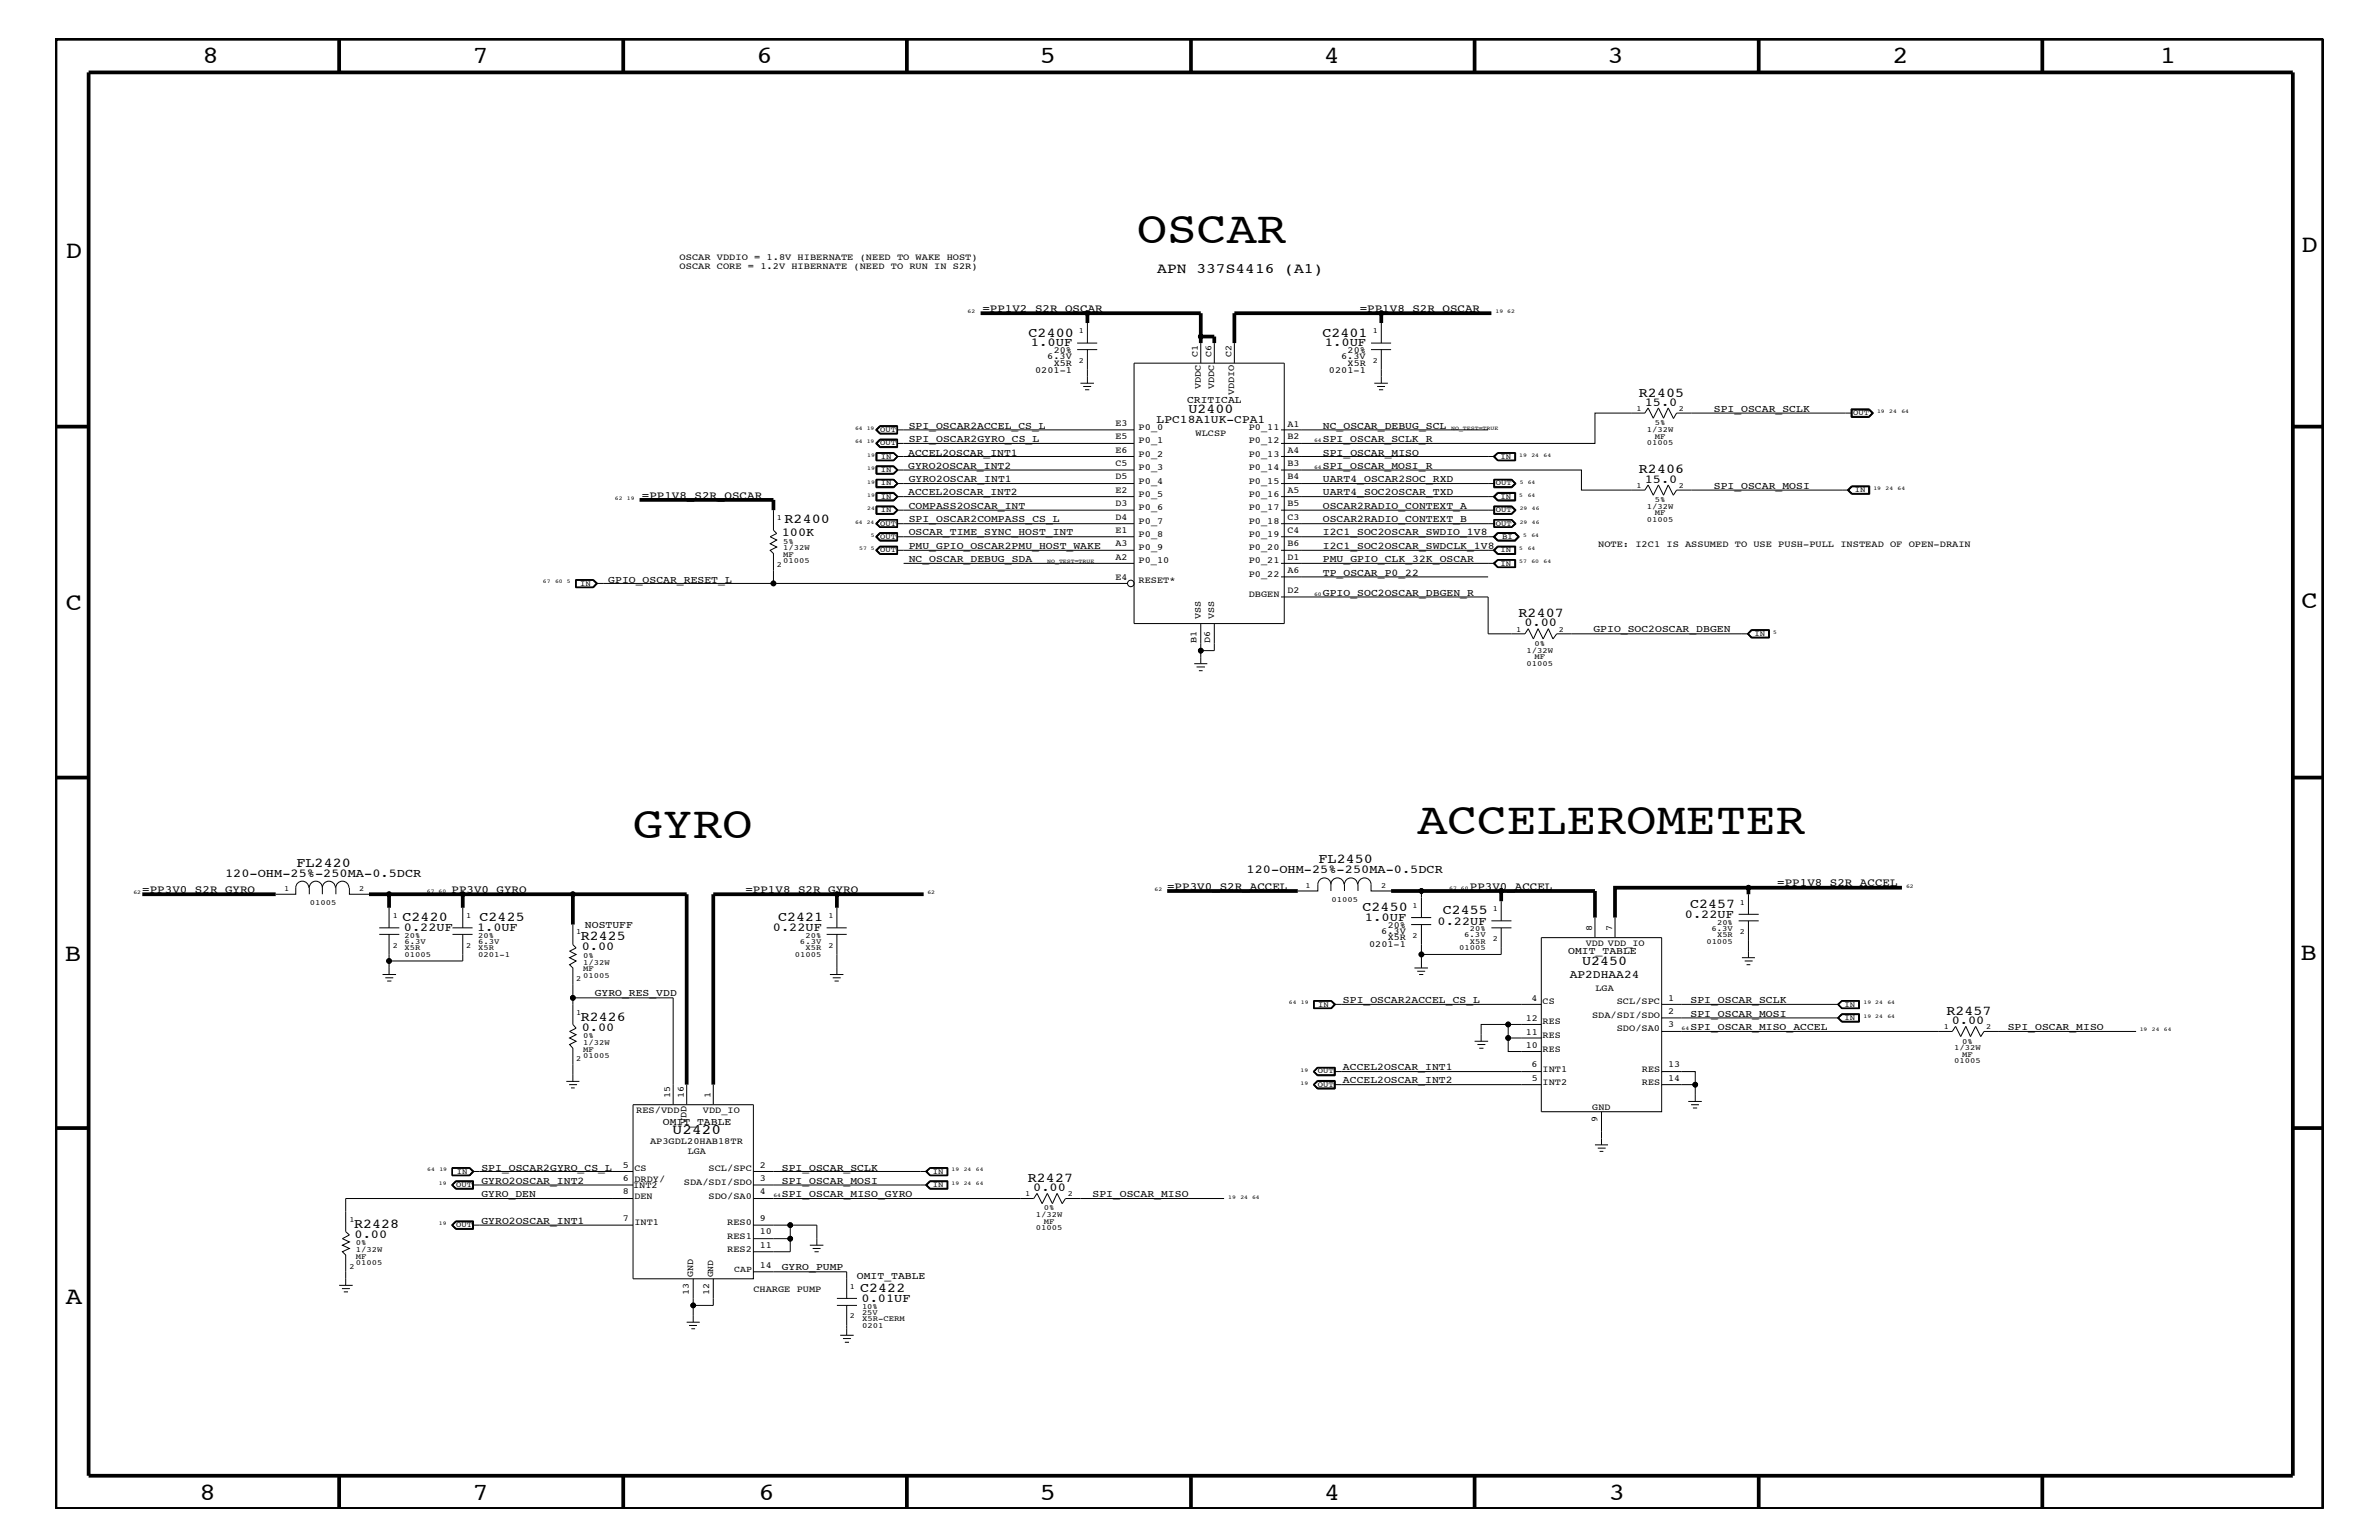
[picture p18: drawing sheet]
<svg xmlns="http://www.w3.org/2000/svg" width="432mm" height="279mm" viewBox="0 0 432 279" stroke-linecap="round" stroke-linejoin="round" font-family="sans-serif">
<defs><g id="words">
<g font-size="8.2">
<text x="206.4" y="44.1">OSCAR</text>
<text x="114.9" y="152">GYRO</text>
<text x="257.3" y="151.3">ACCELEROMETER</text>
</g>
<g font-size="4.5">
<text x="36.7" y="11.5">8</text>
<text x="85.8" y="11.5">7</text>
<text x="137.3" y="11.5">6</text>
<text x="188.7" y="11.5">5</text>
<text x="240.3" y="11.5">4</text>
<text x="291.8" y="11.5">3</text>
<text x="343.5" y="11.5">2</text>
<text x="392" y="11.5">1</text>
<text x="11.9" y="46.8">D</text>
<text x="417.8" y="45.7">D</text>
<text x="11.9" y="110.6">C</text>
<text x="417.7" y="110.4">C</text>
<text x="11.8" y="174.3">B</text>
<text x="417.6" y="174.2">B</text>
<text x="11.9" y="236.7">A</text>
<text x="36.2" y="272.1">8</text>
<text x="85.8" y="272.1">7</text>
<text x="137.7" y="272.1">6</text>
<text x="188.7" y="272.1">5</text>
<text x="240.4" y="272.1">4</text>
<text x="292" y="272.1">3</text>
</g>
<g font-size="2.6">
<text x="210.1" y="49.6">APN 337S4416 (A1)</text>
<text x="122.1" y="205.8">U2420</text>
</g>
<g font-size="2.5">
<text x="186.7" y="61.1">C2400</text>
<text x="240" y="61.1">C2401</text>
<text x="297.5" y="72">R2405</text>
<text x="215.7" y="75">U2400</text>
<text x="297.5" y="85.9">R2406</text>
<text x="142.4" y="94.9">R2400</text>
<text x="275.6" y="112">R2407</text>
<text x="53.8" y="157.3">FL2420</text>
<text x="239.3" y="156.7">FL2450</text>
<text x="73.1" y="167.1">C2420</text>
<text x="87" y="167.1">C2425</text>
<text x="141.2" y="167.1">C2421</text>
<text x="247.3" y="165.3">C2450</text>
<text x="261.9" y="165.9">C2455</text>
<text x="306.7" y="164.7">C2457</text>
<text x="105.4" y="170.6">R2425</text>
<text x="287.1" y="175">U2450</text>
<text x="105.4" y="185.2">R2426</text>
<text x="353.3" y="184.1">R2457</text>
<text x="186.6" y="214.4">R2427</text>
<text x="64.3" y="222.8">R2428</text>
<text x="156.1" y="234.4">C2422</text>
</g>
<g font-size="2.2">
<text x="187.1" y="62.9">1.0UF</text>
<text x="240.5" y="62.9">1.0UF</text>
<text x="298.5" y="73.7">15.0</text>
<text x="298.5" y="87.6">15.0</text>
<text x="141.9" y="97.3">100K</text>
<text x="276.7" y="113.7">0.00</text>
<text x="40.9" y="159">120-OHM-25%-250MA-0.5DCR</text>
<text x="226.3" y="158.4">120-OHM-25%-250MA-0.5DCR</text>
<text x="247.7" y="167.1">1.0UF</text>
<text x="260.9" y="167.8">0.22UF</text>
<text x="305.8" y="166.5">0.22UF</text>
<text x="73.3" y="168.9">0.22UF</text>
<text x="86.6" y="168.9">1.0UF</text>
<text x="105.6" y="172.4">0.00</text>
<text x="140.3" y="168.9">0.22UF</text>
<text x="354.2" y="185.8">0.00</text>
<text x="105.6" y="187">0.00</text>
<text x="187.5" y="216.1">0.00</text>
<text x="64.3" y="224.6">0.00</text>
<text x="156.4" y="236.2">0.01UF</text>
</g>
<g font-size="2.1">
<text x="209.9" y="76.8">LPC18A1UK-CPA1</text>
<text x="284.9" y="177.4">AP2DHAA24</text>
</g>
<g font-size="2">
<text x="178.3" y="56.6">=PP1V2_S2R_OSCAR</text>
<text x="246.8" y="56.6">=PP1V8_S2R_OSCAR</text>
<text x="116.5" y="90.5">=PP1V8_S2R_OSCAR</text>
<text x="25.8" y="162">=PP3V0_S2R_GYRO</text>
<text x="82" y="162">PP3V0_GYRO</text>
<text x="135.3" y="162">=PP1V8_S2R_GYRO</text>
<text x="211.8" y="161.4">=PP3V0_S2R_ACCEL</text>
<text x="266.8" y="161.4">PP3V0_ACCEL</text>
<text x="322.6" y="160.8">=PP1V8_S2R_ACCEL</text>
</g>
<g font-size="1.9">
<text x="164.9" y="77.8">SPI_OSCAR2ACCEL_CS_L</text>
<text x="215.5" y="73.2">CRITICAL</text>
<text x="240.1" y="77.8">NC_OSCAR_DEBUG_SCL</text>
<text x="311.1" y="74.7">SPI_OSCAR_SCLK</text>
<text x="164.8" y="82.7">ACCEL2OSCAR_INT1</text>
<text x="164.9" y="80.2">SPI_OSCAR2GYRO_CS_L</text>
<text x="240.1" y="82.7">SPI_OSCAR_MISO</text>
<text x="240.1" y="80.2">SPI_OSCAR_SCLK_R</text>
<text x="164.8" y="85">GYRO2OSCAR_INT2</text>
<text x="164.8" y="89.9">ACCEL2OSCAR_INT2</text>
<text x="164.9" y="87.5">GYRO2OSCAR_INT1</text>
<text x="240.1" y="85">SPI_OSCAR_MOSI_R</text>
<text x="240.1" y="87.5">UART4_OSCAR2SOC_RXD</text>
<text x="240.1" y="89.9">UART4_SOC2OSCAR_TXD</text>
<text x="311.1" y="88.7">SPI_OSCAR_MOSI</text>
<text x="164.9" y="94.8">SPI_OSCAR2COMPASS_CS_L</text>
<text x="164.9" y="92.3">COMPASS2OSCAR_INT</text>
<text x="240.1" y="92.3">OSCAR2RADIO_CONTEXT_A</text>
<text x="240.1" y="94.8">OSCAR2RADIO_CONTEXT_B</text>
<text x="164.9" y="99.6">PMU_GPIO_OSCAR2PMU_HOST_WAKE</text>
<text x="164.9" y="97.1">OSCAR_TIME_SYNC_HOST_INT</text>
<text x="240.1" y="97.1">I2C1_SOC2OSCAR_SWDIO_1V8</text>
<text x="240.1" y="99.6">I2C1_SOC2OSCAR_SWDCLK_1V8</text>
<text x="110.4" y="105.7">GPIO_OSCAR_RESET_L</text>
<text x="164.9" y="102.1">NC_OSCAR_DEBUG_SDA</text>
<text x="240.1" y="104.4">TP_OSCAR_P0_22</text>
<text x="240.1" y="102.1">PMU_GPIO_CLK_32K_OSCAR</text>
<text x="240.1" y="108.1">GPIO_SOC2OSCAR_DBGEN_R</text>
<text x="289.2" y="114.8">GPIO_SOC2OSCAR_DBGEN</text>
<text x="106.2" y="168.3">NOSTUFF</text>
<text x="284.6" y="173.2">OMIT_TABLE</text>
<text x="107.9" y="180.8">GYRO_RES_VDD</text>
<text x="243.8" y="182.1">SPI_OSCAR2ACCEL_CS_L</text>
<text x="306.8" y="184.4">SPI_OSCAR_MOSI</text>
<text x="306.8" y="182.1">SPI_OSCAR_SCLK</text>
<text x="306.8" y="186.9">SPI_OSCAR_MISO_ACCEL</text>
<text x="364.4" y="186.9">SPI_OSCAR_MISO</text>
<text x="243.8" y="196.5">ACCEL2OSCAR_INT2</text>
<text x="243.8" y="194.2">ACCEL2OSCAR_INT1</text>
<text x="120.3" y="204.1">OMIT_TABLE</text>
<text x="87.4" y="214.7">GYRO2OSCAR_INT2</text>
<text x="87.4" y="212.4">SPI_OSCAR2GYRO_CS_L</text>
<text x="141.9" y="214.7">SPI_OSCAR_MOSI</text>
<text x="141.9" y="212.4">SPI_OSCAR_SCLK</text>
<text x="87.4" y="217.2">GYRO_DEN</text>
<text x="141.9" y="217.2">SPI_OSCAR_MISO_GYRO</text>
<text x="198.3" y="217.2">SPI_OSCAR_MISO</text>
<text x="87.4" y="222">GYRO2OSCAR_INT1</text>
<text x="141.9" y="230.5">GYRO_PUMP</text>
<text x="155.5" y="232">OMIT_TABLE</text>
</g>
<g font-size="1.7">
<text x="123.4" y="47.1">OSCAR VDDIO = 1.8V HIBERNATE (NEED TO WAKE HOST)</text>
<text x="123.4" y="48.9">OSCAR CORE = 1.2V HIBERNATE (NEED TO RUN IN S2R)</text>
<text x="190.1" y="65.1">6.3V</text>
<text x="191.3" y="64">20%</text>
<text x="217.4" y="64.7" transform="rotate(-90 217.4 64.7)">C1</text>
<text x="219.9" y="64.7" transform="rotate(-90 219.9 64.7)">C6</text>
<text x="223.5" y="64.7" transform="rotate(-90 223.5 64.7)">C2</text>
<text x="243.4" y="65.1">6.3V</text>
<text x="244.6" y="64">20%</text>
<text x="187.9" y="67.6">0201-1</text>
<text x="191.3" y="66.4">X5R</text>
<text x="217.9" y="70.6" transform="rotate(-90 217.9 70.6)">VDDC</text>
<text x="220.4" y="70.6" transform="rotate(-90 220.4 70.6)">VDDC</text>
<text x="224" y="71.7" transform="rotate(-90 224 71.7)">VDDIO</text>
<text x="241.2" y="67.6">0201-1</text>
<text x="244.6" y="66.4">X5R</text>
<text x="202.4" y="77.3">E3</text>
<text x="233.7" y="77.4">A1</text>
<text x="202.4" y="79.7">E5</text>
<text x="202.4" y="82.2">E6</text>
<text x="206.7" y="82.8">P0_2</text>
<text x="206.7" y="80.5">P0_1</text>
<text x="206.7" y="78">P0_0</text>
<text x="217" y="79.2">WLCSP</text>
<text x="226.7" y="80.5">P0_12</text>
<text x="226.7" y="78">P0_11</text>
<text x="226.7" y="82.8">P0_13</text>
<text x="233.7" y="79.7">B2</text>
<text x="233.7" y="82.2">A4</text>
<text x="202.4" y="84.5">C5</text>
<text x="202.4" y="87">D5</text>
<text x="202.4" y="89.4">E2</text>
<text x="206.7" y="87.7">P0_4</text>
<text x="206.7" y="85.3">P0_3</text>
<text x="226.7" y="87.7">P0_15</text>
<text x="226.7" y="85.3">P0_14</text>
<text x="233.7" y="84.5">B3</text>
<text x="233.7" y="87">B4</text>
<text x="233.7" y="89.4">A5</text>
<text x="202.4" y="91.8">D3</text>
<text x="202.4" y="94.3">D4</text>
<text x="206.7" y="95">P0_7</text>
<text x="206.7" y="90.1">P0_5</text>
<text x="206.7" y="92.6">P0_6</text>
<text x="226.7" y="95">P0_18</text>
<text x="226.7" y="92.6">P0_17</text>
<text x="226.7" y="90.1">P0_16</text>
<text x="233.7" y="91.8">B5</text>
<text x="233.7" y="94.3">C3</text>
<text x="202.4" y="101.5">A2</text>
<text x="202.4" y="96.7">E1</text>
<text x="202.4" y="99.1">A3</text>
<text x="206.7" y="99.9">P0_9</text>
<text x="206.7" y="97.4">P0_8</text>
<text x="226.7" y="99.9">P0_20</text>
<text x="226.7" y="97.4">P0_19</text>
<text x="233.7" y="96.7">C4</text>
<text x="233.7" y="99.1">B6</text>
<text x="233.7" y="101.5">D1</text>
<text x="290.1" y="99.3">NOTE: I2C1 IS ASSUMED TO USE PUSH-PULL INSTEAD OF OPEN-DRAIN</text>
<text x="202.4" y="105.2">E4</text>
<text x="206.7" y="102.2">P0_10</text>
<text x="206.7" y="105.9">RESET*</text>
<text x="226.7" y="102.2">P0_21</text>
<text x="226.7" y="104.7">P0_22</text>
<text x="233.7" y="107.6">D2</text>
<text x="233.7" y="104">A6</text>
<text x="217.9" y="112.3" transform="rotate(-90 217.9 112.3)">VSS</text>
<text x="220.4" y="112.3" transform="rotate(-90 220.4 112.3)">VSS</text>
<text x="226.7" y="108.3">DBGEN</text>
<text x="217.2" y="116.6" transform="rotate(-90 217.2 116.6)">B1</text>
<text x="219.6" y="116.6" transform="rotate(-90 219.6 116.6)">D6</text>
<text x="248.5" y="171.8">0201-1</text>
<text x="250.7" y="169.4">6.3V</text>
<text x="251.9" y="170.6">X5R</text>
<text x="251.9" y="168.3">20%</text>
<text x="287.8" y="171.6">VDD VDD_IO</text>
<text x="289" y="168.9" transform="rotate(-90 289 168.9)">8</text>
<text x="292.6" y="168.9" transform="rotate(-90 292.6 168.9)">7</text>
<text x="289.6" y="179.9">LGA</text>
<text x="276.9" y="185.3">12</text>
<text x="278" y="181.6">4</text>
<text x="280" y="185.9">RES</text>
<text x="280" y="182.2">CS</text>
<text x="289" y="184.7">SDA/SDI/SDO</text>
<text x="293.5" y="182.2">SCL/SPC</text>
<text x="302.8" y="181.6">1</text>
<text x="302.8" y="184">2</text>
<text x="276.9" y="190.2">10</text>
<text x="276.9" y="187.7">11</text>
<text x="280" y="188.3">RES</text>
<text x="280" y="190.8">RES</text>
<text x="293.5" y="187.1">SDO/SA0</text>
<text x="302.8" y="186.4">3</text>
<text x="278" y="193.7">6</text>
<text x="278" y="196.2">5</text>
<text x="280" y="196.8">INT2</text>
<text x="280" y="194.4">INT1</text>
<text x="298" y="196.8">RES</text>
<text x="298" y="194.4">RES</text>
<text x="302.8" y="193.7">13</text>
<text x="302.8" y="196.1">14</text>
<text x="115.5" y="201.9">RES/VDD</text>
<text x="121.7" y="199.2" transform="rotate(-90 121.7 199.2)">15</text>
<text x="124.1" y="199.2" transform="rotate(-90 124.1 199.2)">16</text>
<text x="124.6" y="204" transform="rotate(-90 124.6 204)">VDD</text>
<text x="127.6" y="201.9">VDD_IO</text>
<text x="128.9" y="199.2" transform="rotate(-90 128.9 199.2)">1</text>
<text x="289" y="201.5">GND</text>
<text x="290" y="203.5" transform="rotate(-90 290 203.5)">9</text>
<text x="118" y="207.6">AP3GDL20HAB18TR</text>
<text x="124.8" y="209.3">LGA</text>
<text x="113" y="211.9">5</text>
<text x="113" y="214.2">6</text>
<text x="114.9" y="215.6">INT2</text>
<text x="115.1" y="214.4">DRDY/</text>
<text x="115.1" y="212.5">CS</text>
<text x="124.1" y="215">SDA/SDI/SDO</text>
<text x="128.6" y="212.5">SCL/SPC</text>
<text x="137.9" y="211.9">2</text>
<text x="137.9" y="214.2">3</text>
<text x="113" y="216.7">8</text>
<text x="113" y="221.5">7</text>
<text x="115.1" y="217.5">DEN</text>
<text x="128.6" y="217.5">SDO/SA0</text>
<text x="137.9" y="221.5">9</text>
<text x="137.9" y="216.7">4</text>
<text x="115.1" y="222.3">INT1</text>
<text x="132" y="227.1">RES2</text>
<text x="132" y="224.7">RES1</text>
<text x="132" y="222.3">RES0</text>
<text x="137.9" y="224">10</text>
<text x="137.9" y="226.4">11</text>
<text x="125.8" y="231.8" transform="rotate(-90 125.8 231.8)">GND</text>
<text x="137.9" y="230.1">14</text>
<text x="125.1" y="234.9" transform="rotate(-90 125.1 234.9)">13</text>
<text x="128.7" y="234.9" transform="rotate(-90 128.7 234.9)">12</text>
<text x="136.7" y="234.4">CHARGE PUMP</text>
</g>
<g font-size="1.6">
<text x="129.5" y="231.8" transform="rotate(-90 129.5 231.8)">GND</text>
<text x="133.3" y="230.7">CAP</text>
</g>
<g font-size="1.4">
<text x="195.8" y="60.4">1</text>
<text x="195.8" y="65.9">2</text>
<text x="249.2" y="60.4">1</text>
<text x="249.2" y="65.9">2</text>
<text x="297" y="74.6">1</text>
<text x="300.4" y="77.2">5%</text>
<text x="304.7" y="74.6">2</text>
<text x="336.4" y="75.4">OUT</text>
<text x="159.8" y="80.8">OUT</text>
<text x="159.8" y="78.3">OUT</text>
<text x="159.9" y="83.3">IN</text>
<text x="272.4" y="83.3">IN</text>
<text x="298.9" y="80.8">01005</text>
<text x="298.9" y="78.3">1/32W</text>
<text x="300.4" y="79.6">MF</text>
<text x="159.9" y="88.1">IN</text>
<text x="159.9" y="85.6">IN</text>
<text x="271.5" y="88.1">OUT</text>
<text x="297" y="88.6">1</text>
<text x="304.7" y="88.6">2</text>
<text x="336.6" y="89.3">IN</text>
<text x="141" y="94.3">1</text>
<text x="159.8" y="95.4">OUT</text>
<text x="159.9" y="92.9">IN</text>
<text x="159.9" y="90.5">IN</text>
<text x="271.5" y="92.9">OUT</text>
<text x="271.5" y="95.4">OUT</text>
<text x="272.4" y="90.5">IN</text>
<text x="298.9" y="94.8">01005</text>
<text x="298.9" y="92.3">1/32W</text>
<text x="300.4" y="91.1">5%</text>
<text x="300.4" y="93.5">MF</text>
<text x="142.2" y="99.9">1/32W</text>
<text x="142.2" y="98.7">5%</text>
<text x="142.2" y="101">MF</text>
<text x="159.8" y="100.2">OUT</text>
<text x="159.8" y="97.7">OUT</text>
<text x="272.4" y="100.2">IN</text>
<text x="272.6" y="97.7">BI</text>
<text x="105.3" y="106.3">IN</text>
<text x="141" y="102.9">2</text>
<text x="142.2" y="102.2">01005</text>
<text x="272.4" y="102.6">IN</text>
<text x="275.2" y="114.7">1</text>
<text x="277.1" y="118.4">1/32W</text>
<text x="278.5" y="119.6">MF</text>
<text x="278.5" y="117.2">0%</text>
<text x="283" y="114.7">2</text>
<text x="318.4" y="115.3">IN</text>
<text x="277.1" y="120.8">01005</text>
<text x="51.6" y="161.7">1</text>
<text x="65.2" y="161.7">2</text>
<text x="237" y="161.1">1</text>
<text x="250.7" y="161.1">2</text>
<text x="56.3" y="164.2">01005</text>
<text x="71.3" y="166.5">1</text>
<text x="84.6" y="166.5">1</text>
<text x="150.4" y="166.5">1</text>
<text x="241.7" y="163.6">01005</text>
<text x="256.4" y="164.7">1</text>
<text x="270.9" y="165.3">1</text>
<text x="311.7" y="167.8">20%</text>
<text x="315.8" y="164.1">1</text>
<text x="71.3" y="172">2</text>
<text x="73.4" y="171.2">6.3V</text>
<text x="73.4" y="170.1">20%</text>
<text x="73.4" y="172.4">X5R</text>
<text x="73.4" y="173.7">01005</text>
<text x="84.6" y="172">2</text>
<text x="86.8" y="171.2">6.3V</text>
<text x="86.8" y="173.7">0201-1</text>
<text x="86.8" y="172.4">X5R</text>
<text x="86.8" y="170.1">20%</text>
<text x="104.6" y="169.5">1</text>
<text x="105.8" y="173.8">0%</text>
<text x="144.3" y="173.7">01005</text>
<text x="145.2" y="171.2">6.3V</text>
<text x="146.2" y="170.1">20%</text>
<text x="146.2" y="172.4">X5R</text>
<text x="150.4" y="172">2</text>
<text x="256.4" y="170.1">2</text>
<text x="264.8" y="172.4">01005</text>
<text x="265.8" y="170">6.3V</text>
<text x="266.8" y="168.9">20%</text>
<text x="266.8" y="171.2">X5R</text>
<text x="270.9" y="170.7">2</text>
<text x="309.7" y="171.2">01005</text>
<text x="310.6" y="168.9">6.3V</text>
<text x="311.7" y="170">X5R</text>
<text x="315.8" y="169.5">2</text>
<text x="104.6" y="178">2</text>
<text x="105.8" y="176.2">MF</text>
<text x="105.8" y="177.4">01005</text>
<text x="105.8" y="175">1/32W</text>
<text x="104.6" y="184.1">1</text>
<text x="239.3" y="182.7">IN</text>
<text x="334.8" y="185">IN</text>
<text x="334.8" y="182.7">IN</text>
<text x="105.8" y="192">01005</text>
<text x="105.8" y="189.5">1/32W</text>
<text x="105.8" y="188.3">0%</text>
<text x="105.8" y="190.8">MF</text>
<text x="352.8" y="186.7">1</text>
<text x="354.7" y="190.5">1/32W</text>
<text x="356.2" y="189.3">0%</text>
<text x="356.2" y="191.7">MF</text>
<text x="360.5" y="186.7">2</text>
<text x="104.6" y="192.6">2</text>
<text x="239.2" y="197.2">OUT</text>
<text x="239.2" y="194.8">OUT</text>
<text x="354.7" y="192.9">01005</text>
<text x="82.8" y="215.3">OUT</text>
<text x="82.9" y="213">IN</text>
<text x="169.3" y="215.3">IN</text>
<text x="169.3" y="213">IN</text>
<text x="63.4" y="221.7">1</text>
<text x="186.1" y="217">1</text>
<text x="188" y="220.8">1/32W</text>
<text x="189.4" y="219.6">0%</text>
<text x="193.8" y="217">2</text>
<text x="64.6" y="227.1">1/32W</text>
<text x="64.6" y="225.9">0%</text>
<text x="82.8" y="222.6">OUT</text>
<text x="188" y="223.2">01005</text>
<text x="189.4" y="222">MF</text>
<text x="63.4" y="230.2">2</text>
<text x="64.6" y="229.6">01005</text>
<text x="64.6" y="228.4">MF</text>
<text x="154.3" y="233.8">1</text>
<text x="154.3" y="239.2">2</text>
<text x="156.5" y="239.7">X5R-CERM</text>
<text x="156.5" y="238.5">25V</text>
<text x="156.5" y="237.4">10%</text>
<text x="156.5" y="240.9">0201</text>
</g>
<g font-size="1">
<text x="175.6" y="56.8">62</text>
<text x="271.4" y="56.8">19 62</text>
<text x="340.7" y="75">19</text>
<text x="342.9" y="75">24</text>
<text x="345.1" y="75">64</text>
<text x="155.2" y="78">64 19</text>
<text x="155.2" y="80.5">64 19</text>
<text x="157.4" y="82.8">19</text>
<text x="238.5" y="80.2">64</text>
<text x="263.4" y="78">NO_TEST=TRUE</text>
<text x="275.8" y="82.8">19</text>
<text x="278" y="82.8">24</text>
<text x="280.2" y="82.8">64</text>
<text x="157.4" y="87.7">19</text>
<text x="157.4" y="85.3">19</text>
<text x="238.5" y="85">64</text>
<text x="275.8" y="87.7">5</text>
<text x="277.3" y="87.7">64</text>
<text x="340" y="88.9">19</text>
<text x="342.2" y="88.9">24</text>
<text x="344.4" y="88.9">64</text>
<text x="111.6" y="90.7">62</text>
<text x="113.8" y="90.7">19</text>
<text x="155.2" y="95">64 24</text>
<text x="157.4" y="92.6">24</text>
<text x="157.4" y="90.1">19</text>
<text x="275.8" y="90.1">5</text>
<text x="275.8" y="92.6">29</text>
<text x="275.8" y="95">29</text>
<text x="277.3" y="90.1">64</text>
<text x="278" y="92.6">46</text>
<text x="278" y="95">46</text>
<text x="156" y="99.9">57 5</text>
<text x="158.1" y="97.4">5</text>
<text x="275.8" y="99.9">5</text>
<text x="276.4" y="97.4">5</text>
<text x="277.3" y="99.9">64</text>
<text x="278" y="97.4">64</text>
<text x="98.6" y="105.9">67</text>
<text x="100.8" y="105.9">60 5</text>
<text x="190.1" y="102.2">NO_TEST=TRUE</text>
<text x="275.8" y="102.2">57</text>
<text x="278" y="102.2">60</text>
<text x="280.2" y="102.2">64</text>
<text x="238.5" y="108.1">60</text>
<text x="321.8" y="115">5</text>
<text x="77.5" y="162">67 60</text>
<text x="209.5" y="161.7">62</text>
<text x="263.1" y="161.4">67 60</text>
<text x="345.9" y="161.1">62</text>
<text x="24.2" y="162.3">62</text>
<text x="168.3" y="162.2">62</text>
<text x="233.9" y="182.2">64</text>
<text x="236.1" y="182.2">19</text>
<text x="338.2" y="184.7">19 24</text>
<text x="338.2" y="182.2">19 24</text>
<text x="342.6" y="184.7">64</text>
<text x="342.6" y="182.2">64</text>
<text x="305.2" y="186.9">64</text>
<text x="388.4" y="187.1">19</text>
<text x="390.6" y="187.1">24</text>
<text x="392.8" y="187.1">64</text>
<text x="236.1" y="196.8">19</text>
<text x="236.1" y="194.4">19</text>
<text x="77.6" y="212.5">64</text>
<text x="79.7" y="215">19</text>
<text x="79.8" y="212.5">19</text>
<text x="172.7" y="215">19</text>
<text x="172.7" y="212.5">19</text>
<text x="174.9" y="215">24</text>
<text x="174.9" y="212.5">24</text>
<text x="177.1" y="215">64</text>
<text x="177.1" y="212.5">64</text>
<text x="140.4" y="217.2">64</text>
<text x="222.9" y="217.5">19</text>
<text x="225.1" y="217.5">24 64</text>
<text x="79.7" y="222.3">19</text>
</g>
</g></defs>
<g fill="none" stroke="#000" stroke-width=".18">
<path d="M197.4 58.6v3.6M250.7 58.6v3.6M159.7 77.2h3.2v1.6h-3.2l-.8-.8zM159.7 79.7h3.2v1.5h-3.2l-.8-.8zM159.7 79.7l-.7 .7 .7 .7h3.2M159.8 79.8h3v1.2h-3l-.7-.6zM159.8 77.3l-.7 .7 .7 .7M162.8 78h43M162.8 77.3v1.4M162.8 79.9h-3l-.6 .5 .6 .6M162.8 77.4h-3l-.6 .6 .6 .6h3M162.9 77.3h-3.2l-.7 .7 .7 .7h3.2"/>
<path d="M195.5 62.2h3.6M195.5 63.4h3.6M196.1 69.5h2.5M196.6 70.1h1.4M196.9 70.7h.8M197.4 63.4v6.1M205.8 65.9h27.3v47.2h-27.3zM217.9 62.2v3.7M220.4 62.2v3.7M224 62.2v3.7M232.5 78h37.6M248.9 63.4h3.6"/>
<path d="M248.9 62.2h3.6M249.4 69.5h2.5M250 70.1h1.4M250.3 70.7h.8M250.7 63.4v6.1M303.7 75.9l-.9-1.9-.9 1.9-.9-1.9-.9 1.9-1-1.9-.5 .9h-9.1v5.5h-57M336 74.2h3.3l.7 .7-.7 .8h-3.3zM336.1 74.4h3.1l.7 .5-.7 .7h-3.1zM336.1 74.9h-31.8l-.6 1.1M339.2 74.4l.6 .5-.6 .6h-3.1M339.2 75.7l.8-.8-.8-.6h-3.1v1.4M140.4 92.6v3.6l.6 .6-1.2 .6 1.2 .6-1.2 .7 1.2 .5-1.2 .6 .6 .6v5.5"/>
<path d="M158.9 99.8l.8-.7h3.2v1.5h-3.2zM158.9 97.4l.8-.8h3.2v1.5h-3.2zM159 91.8h3.2l.8 .8-.8 .7h-3.2zM159 91.9h3.2M159 89.4h3.2l.7 .7-.7 .8M159 84.6h3.2M159 93.2h3.2M159 87h3.2l.8 .7-.8 .8h-3.2zM159 89.3h3.2l.8 .8-.8 .8h-3.2zM159 84.5h3.2l.8 .8-.8 .7h-3.2zM159 86h3.2M159.1 89.5h3.1l.6 .6-.6 .7h-3.1z"/>
<path d="M159.1 87.1h3.1l.6 .6-.6 .6h-3.1zM159.1 82.2h3.1l.6 .6-.6 .7h-3.1zM159.1 84.6v1.4M159.1 91.9v1.3M159.2 92h2.9l.7 .6-.7 .6h-2.9zM159.2 89.5v1.2h2.9l.7-.6M159.2 82.2v1.3M159.2 84.7h2.9l.7 .6-.7 .6h-2.9zM159.2 87.1v1.2M159.7 94.3l-.8 .7 .8 .7M159.7 94.3h3.2v1.4h-3.2M159.7 94.3l-.7 .7 .7 .7"/>
<path d="M159.8 94.3l-.6 .7 .6 .6M159.8 94.3h3v1.3h-3M159.8 99.2l-.7 .6 .7 .7M159.8 96.7l-.7 .7 .7 .7h3v-1.4M159.8 94.3l-.7 .7 .7 .6M162.1 89.5l.7 .6M162.1 87.1l.7 .6M162.1 82.2l.7 .6M162.2 87l.7 .7-.7 .7h-3.2M162.2 91.9l.7 .7-.7 .6M162.2 84.6l.7 .7-.7 .7M162.2 82.1l.7 .7-.7 .8"/>
<path d="M162.2 82.1l.8 .7-.8 .8M162.2 91.9l.6 .7M162.2 84.6l.6 .7M162.2 82.1h-3.2v1.5h3.2M162.8 92.6h43M162.8 95h43M162.8 82.8h43M162.8 99.8h43M162.8 97.4h43M162.8 87.7h43M162.8 90.1h43M162.8 85.3h43"/>
<path d="M162.8 80.4h43M162.8 99.2v1.3M162.8 87.7l-.7 .6M162.8 82.8l-.7 .7M162.8 92.6l-.6 .6M162.8 85.3l-.6 .7M162.8 99.2h-3l-.6 .6 .6 .6h3M162.8 96.8h-3l-.6 .6 .6 .6h3M162.9 99.2h-3.2l-.7 .6 .7 .7h3.2M162.9 96.7h-3.2l-.7 .7 .7 .7M232.5 85.3h54.5v3.6h11.6l.5-.9 1 1.8 .9-1.8 .9 1.8 .9-1.8 .9 1.8 .6-.9h31.3M232.5 92.6h38.8"/>
<path d="M232.5 95h38.8M232.5 82.8h38.8M232.5 99.8h38.8M232.5 97.4h38.8M232.5 87.7h38.8M232.5 90.1h38.8M271 82.8l.8-.7h3.3v1.5h-3.3zM271 90.1l.8-.8h3.3v1.6h-3.3zM271 99.8l.8-.7h3.3v1.5h-3.3zM271.1 97.4l.8-.7h3.1l.7 .7-.7 .7h-3.1zM271.1 87h3.3l.8 .7-.8 .8h-3.3zM271.1 91.8h3.3l.8 .8-.8 .7h-3.3z"/>
<path d="M271.1 94.3h3.3l.8 .7-.8 .7h-3.3zM271.2 94.3h3.1M271.2 87.1h3.1M271.2 97.4l.7-.7h3l.7 .7-.7 .7h-3zM271.2 94.3v1.4M271.2 95.6h3.1M271.2 88.3h3.1M271.3 92h3l.6 .6-.6 .6h-3zM271.3 99.8l.6-.6h3v1.2h-3zM271.3 87.1v1.2M271.3 94.3v1.3M271.8 96.6h3.2l.8 .8-.8 .7h-3.2l-.8-.7z"/>
<path d="M271.9 82.2l-.6 .6 .6 .7M271.9 89.5l-.6 .6 .6 .6h3v-1.2M271.9 89.5h3.1M271.9 90.9l-.8-.8 .8-.7h3.1v1.5M271.9 99.2h3.1v1.3h-3.1M271.9 82.2h3.1M271.9 82.1l-.8 .7 .8 .8M271.9 99.2l-.8 .6 .8 .7M271.9 82.2l-.7 .6 .7 .7M271.9 89.5l-.7 .6 .7 .7h3.1M271.9 99.2l-.7 .6 .7 .7M271.9 96.8h3l.6 .6-.6 .6h-3l-.6-.6z"/>
<path d="M271.9 83.5h3.1M274.3 91.9h-3.1v1.3h3.1M274.3 91.9l.8 .7-.8 .6M274.3 87l.8 .7-.8 .7h-3.1v-1.4M274.3 94.3l.8 .7-.8 .7M274.3 91.9l.7 .7-.7 .6M274.3 94.3l.7 .7-.7 .6M274.3 87.1l.7 .6-.7 .6M274.3 94.3l.6 .7-.6 .6M274.3 87.1l.6 .6-.6 .6M274.9 82.2v1.3M275 82.1v1.5"/>
<path d="M335.3 88.9l.8-.7h3.3v1.5h-3.3zM336.1 88.2h3.2v1.4h-3.2M336.1 88.2l-.6 .7 .6 .7M336.1 88.2l-.7 .7 .7 .7M339.2 88.3h-3.1l-.5 .6 .5 .6h3.1M339.2 88.2v1.4M107.6 105.3l.7 .6-.7 .6M107.6 105.3l.6 .6M107.6 105.3h-3v1.2h3M107.7 105.2l.7 .7-.7 .7M107.7 105.2l.8 .7-.8 .7M107.7 105.2h-3.2v1.4h3.2"/>
<path d="M108.2 105.9h96.4M108.2 105.9l-.6 .6M164 102.2h41.8M217.9 113.1v4.9h2.5v-4.9M217.9 118v2.4M232.5 108.3h37.6v6.7h6.7l.6-.9 .9 1.8 .9-1.8 .9 1.8 .9-1.8 .9 1.8 .6-.9h34.9M232.5 102.2h38.8M232.5 104.7h37.6M271 102.2l.8-.7h3.3v1.5h-3.3zM271.2 102.2l.7 .7M271.9 101.6l-.6 .6 .6 .7M271.9 101.6h3.1"/>
<path d="M271.9 101.5l-.8 .7 .8 .8M271.9 101.6l-.7 .6M271.9 102.9h3.1M274.9 101.6v1.3M275 101.5v1.5M317.2 115l.7 .7M317.4 115l.5-.6h3.1v1.2h-3.1zM317.9 114.2h3.3v1.6h-3.3l-.7-.8zM317.9 114.3h3.2v1.4h-3.2M317.9 114.3l-.7 .7M317.9 114.3l-.6 .7 .6 .7M216.8 120.4h2.3"/>
<path d="M217.2 121h1.5M217.6 121.7h.7M56.1 161.1a1.19 1.19 0 0 0-1.2-1.2 1.19 1.19 0 0 0-1.2 1.2v1.1h-3.7M58.5 161.1a1.19 1.19 0 0 0-1.2-1.2 1.19 1.19 0 0 0-1.2 1.2v1.1M58.5 161.1v1.1M58.5 161.1a1.19 1.19 0 0 1 1.2-1.2 1.19 1.19 0 0 1 1.2 1.2M63.3 161.1a1.19 1.19 0 0 0-1.2-1.2 1.19 1.19 0 0 0-1.1 1.2v1.1M63.4 161.1v1.1h3.6M68.8 168.3h3.7M68.8 169.5h3.7M69.4 176.8h2.5M69.9 177.4h1.5"/>
<path d="M70.3 178h.7M70.6 164.7v3.6M70.6 169.5v7.3M82.1 168.3h3.7M82.1 169.5h3.7M84 169.5v4.9h-13.4M84 164.7v3.6M104 167.7v3.7l.6 .6-1.2 .6 1.2 .6-1.2 .6 1.2 .6-1.2 .6 .6 .6v5.4h18.2v19.4M150 169.5h3.7M150 168.3h3.7M150.6 176.8h2.5M151.1 177.4h1.5"/>
<path d="M151.5 178h.7M151.9 164.7v3.6M151.9 169.5v7.3M241.6 160.5a1.19 1.19 0 0 1 1.2-1.2 1.19 1.19 0 0 1 1.1 1.2M241.6 160.5a1.19 1.19 0 0 0-1.2-1.2 1.19 1.19 0 0 0-1.2 1.2v1.1h-3.6M241.6 160.5v1.1M246.4 160.5a1.19 1.19 0 0 0-1.2-1.2 1.19 1.19 0 0 0-1.2 1.2v1.1M246.5 161.6v-1.1a1.19 1.19 0 0 1 1.2-1.2 1.19 1.19 0 0 1 1.2 1.2v1.1h3.6M256.1 167.7h3.7M256.1 166.5h3.7M256.7 175.6h2.5M257.2 176.2h1.5"/>
<path d="M257.6 176.8h.7M258 167.7v5.5h14.5v-4.9M258 161.6v4.9M258 173.2v2.4M270.7 167.1h3.6M270.7 168.3h3.6M272.5 163.5v3.6M279.8 170.1h21.8v31.6h-21.8zM289.5 166.5v3.6M293.1 166.5v3.6M315.6 165.9h3.6M315.6 167.1h3.6"/>
<path d="M316.2 173.8h2.3M316.7 174.4h1.4M317 175h.7M317.4 162.2v3.7M317.4 167.1v6.7M102.8 196.2h2.4M103.3 196.8h1.4M103.6 197.4h.7M104 181v4.9l.6 .6-1.2 .6 1.2 .6-1.2 .6 1.2 .6-1.2 .6 .6 .7v6M124.6 196.8v3.6M129.5 196.8v3.6M238.4 196.8l.7-.8h3.2v1.6h-3.2z"/>
<path d="M238.4 194.4l.7-.7h3.2v1.5h-3.2zM238.5 196.8l.6-.6h3.1v1.3h-3.1zM238.5 181.6h3.2l.5 .6-.5 .7h-3.2zM239.1 193.7h3.1v1.3h-3.1l-.6-.6zM239.1 193.7l-.7 .7 .7 .7h3.2M239.2 196.2l-.7 .6 .7 .6h3v-1.2M239.2 193.7l-.7 .7 .7 .6M241.6 181.6l.6 .6M241.7 181.5l.7 .7-.7 .8M241.7 181.5l.6 .7-.6 .8M241.7 181.5h-3.3v1.5h3.3M242.2 196.8h37.6"/>
<path d="M242.2 194.4h37.6M242.2 182.2h37.6M242.2 193.7v1.3M242.2 182.2l-.6 .7M242.3 196.1h-3.2l-.7 .7 .7 .8M267.6 188.9h2.5M268.2 189.5h1.4M268.5 190.2h.8M273.7 185.9h-4.9v3M279.8 188.3h-6.1v2.5h6.1M279.8 185.9h-6.1v2.4M301.6 194.4h6.1v2.4h-6.1"/>
<path d="M301.6 187.1h52.8l.5-.9 1 1.9 .9-1.9 .9 1.9 .9-1.9 .9 1.9 .6-1h27.6M301.6 184.7h32.1M301.6 182.2h32.1M306.4 199.8h2.5M307.7 196.8v3M333.7 184.7l.7-.6h2.9v1.2h-2.9zM333.7 182.2l.6-.6h3.1v1.3h-3.1zM333.7 184.7l.6 .7M334.3 185.4h3.2M334.3 181.5h3.2v1.5h-3.2M334.3 183.9h3.2v1.5h-3.2l-.8-.7zM334.3 184h3.2"/>
<path d="M334.3 184l-.6 .7M334.3 184l-.7 .7 .7 .7M334.3 181.5l-.7 .7 .7 .8M334.3 181.5l-.8 .7 .8 .8M334.4 181.6l-.7 .6 .7 .7M337.3 181.6v1.3M337.4 184v1.4M82 215l.7-.8h3.2v1.6h-3.2zM82.1 215l.7-.6h3v1.2h-3zM82.1 211.9h3.2l.6 .6-.6 .7h-3.2zM82.7 214.3h3.2M82.7 214.3l-.6 .7 .6 .7"/>
<path d="M82.7 214.3l-.7 .7 .7 .7M82.7 215.7h3.2M85.2 211.9l.6 .6M85.3 211.9l.7 .6-.7 .8M85.3 211.9l.6 .6-.6 .8M85.3 211.9h-3.3v1.4h3.3M85.8 212.5h29.1M85.8 215h29.1M85.8 212.5l-.6 .7M85.9 214.3v1.4M114.9 217.4h-52.2v6.1l.7 .6-1.3 .6 1.3 .6-1.3 .6 1.3 .6-1.3 .6 .6 .6v5.5M114.9 200.4h21.8v31.6h-21.8z"/>
<path d="M136.7 217.4h50.9l.6-.9 1 1.9 .9-1.9 .9 1.9 .9-1.9 .9 1.9 .6-1h28.8M136.7 212.5h31.5M136.7 215h31.5M168 212.5l.8-.6h3.3v1.4h-3.3zM168.2 215l.6-.6h3.1v1.2h-3.1zM168.8 214.2h3.3v1.6h-3.3l-.8-.8zM168.8 211.9l-.6 .6 .6 .7M168.8 214.3h3.2v1.4h-3.2M168.8 211.9h3.2M168.8 214.3l-.7 .7 .7 .7M168.8 211.9l-.7 .6 .7 .8M168.8 214.3l-.6 .7 .6 .7"/>
<path d="M168.8 213.2h3.2M171.9 211.9v1.3M172 211.9v1.4M289.5 207.7h2.4M290 208.3h1.4M290.3 208.9h.7M290.7 201.7v6M306.9 200.4h1.5M307.3 201h.7M61.6 233.2h2.4M62.1 233.8h1.4M62.4 234.4h.8"/>
<path d="M82 222.3l.7-.8h3.2v1.5h-3.2zM82.1 222.3l.7-.6h3v1.2h-3zM82.7 221.6h3.2M82.7 221.6l-.6 .7 .6 .7M82.7 221.6l-.7 .7 .7 .7M82.7 223h3.2M85.8 222.3h29.1M85.9 221.6v1.4M124.6 239.9h2.4M125.8 232v4.8M129.5 232v4.8h-3.7v3.1M136.7 224.7h6.7v2.4h-6.7"/>
<path d="M136.7 222.3h6.7v2.4M136.7 230.7h17v4.9M143.4 222.3h4.9v3.6M147 225.9h2.4M147.5 226.5h1.4M147.8 227.1h.8M151.9 235.6h3.6M151.9 236.8h3.6M153.7 236.8v5.5M125.1 240.5h1.4M125.5 241.1h.7M152.5 242.3h2.4"/>
<path d="M153 242.9h1.4M153.3 243.5h.8"/>
<circle cx="197.4" cy="56.8" r=".42"/>
<circle cx="250.7" cy="56.8" r=".42"/>
<circle cx="217.9" cy="61.1" r=".42"/>
<circle cx="140.4" cy="105.9" r=".42"/>
<circle cx="205.2" cy="105.9" r=".59"/>
<circle cx="217.9" cy="118" r=".42"/>
<circle cx="70.6" cy="174.4" r=".42"/>
<circle cx="70.6" cy="162.2" r=".42"/>
<circle cx="84" cy="162.2" r=".42"/>
<circle cx="104" cy="162.2" r=".42"/>
<circle cx="151.9" cy="162.2" r=".42"/>
<circle cx="258" cy="173.2" r=".42"/>
<circle cx="258" cy="161.6" r=".42"/>
<circle cx="272.5" cy="161.6" r=".42"/>
<circle cx="317.3" cy="161.1" r=".42"/>
<circle cx="104" cy="181" r=".42"/>
<circle cx="273.7" cy="188.3" r=".42"/>
<circle cx="273.7" cy="185.9" r=".42"/>
<circle cx="307.7" cy="196.8" r=".42"/>
<circle cx="125.8" cy="236.8" r=".42"/>
<circle cx="143.4" cy="224.7" r=".42"/>
<circle cx="143.4" cy="222.3" r=".42"/>
</g>
<g fill="none" stroke="#000" stroke-width=".68" stroke-linecap="butt">
<path d="M10.1 7h411.6v266.8h-411.6zM16.1 13.1h400.1v254.6h-400.1zM61.6 7v6.1M113.1 7v6.1M164.6 7v6.1M216.2 7v6.1M267.6 7v6.1M319.2 7v6.1M370.7 7v6.1M178 56.8h39.9v4.3h2.5v1.1M197.4 56.8v1.8M250.7 58.6v-1.8h-26.7v5.4"/>
<path d="M250.7 56.8h20M10.1 77.4h6M217.9 61.1v1.1M416.2 77.4h5.5M116.1 90.7h24.3v1.9M10.1 141.1h6M416.2 141.1h5.5M25.8 162.2h24.2M67 162.2h3.6v2.5M70.6 162.2h13.4v2.5M84 162.2h20v5.5M104 162.2h20.6v34.6"/>
<path d="M151.9 162.2h-22.4v34.6M167.7 162.2h-15.8v2.5M211.8 161.6h23.8M252.5 161.6h37v4.9M272.5 161.6v1.9M317.4 162.2v-1.1h-24.3v5.4M317.4 161.1h27.8M10.1 204.7h6M416.2 204.7h5.5M61.6 267.7v6.1M113.1 267.7v6.1M164.6 267.7v6.1"/>
<path d="M216.2 268v5.8M267.6 267.7v6.1M319.2 267.7v6.1M370.7 267.7v6.1"/>
</g>
<g fill="#000">
<circle cx="197.4" cy="56.8" r=".42"/>
<circle cx="250.7" cy="56.8" r=".42"/>
<circle cx="217.9" cy="61.1" r=".42"/>
<circle cx="140.4" cy="105.9" r=".42"/>
<circle cx="217.9" cy="118.1" r=".42"/>
<circle cx="70.6" cy="162.2" r=".42"/>
<circle cx="70.6" cy="174.4" r=".42"/>
<circle cx="84" cy="162.2" r=".42"/>
<circle cx="104" cy="162.2" r=".42"/>
<circle cx="151.9" cy="162.2" r=".42"/>
<circle cx="258" cy="161.7" r=".42"/>
<circle cx="258" cy="173.2" r=".42"/>
<circle cx="272.5" cy="161.7" r=".42"/>
<circle cx="317.3" cy="161.1" r=".42"/>
<circle cx="104" cy="181" r=".42"/>
<circle cx="273.7" cy="185.9" r=".42"/>
<circle cx="273.7" cy="188.3" r=".42"/>
<circle cx="307.7" cy="196.8" r=".42"/>
<circle cx="125.8" cy="236.8" r=".42"/>
<circle cx="143.4" cy="224.7" r=".42"/>
<circle cx="143.4" cy="222.3" r=".42"/>
</g>
<use href="#words"/>
</svg>
